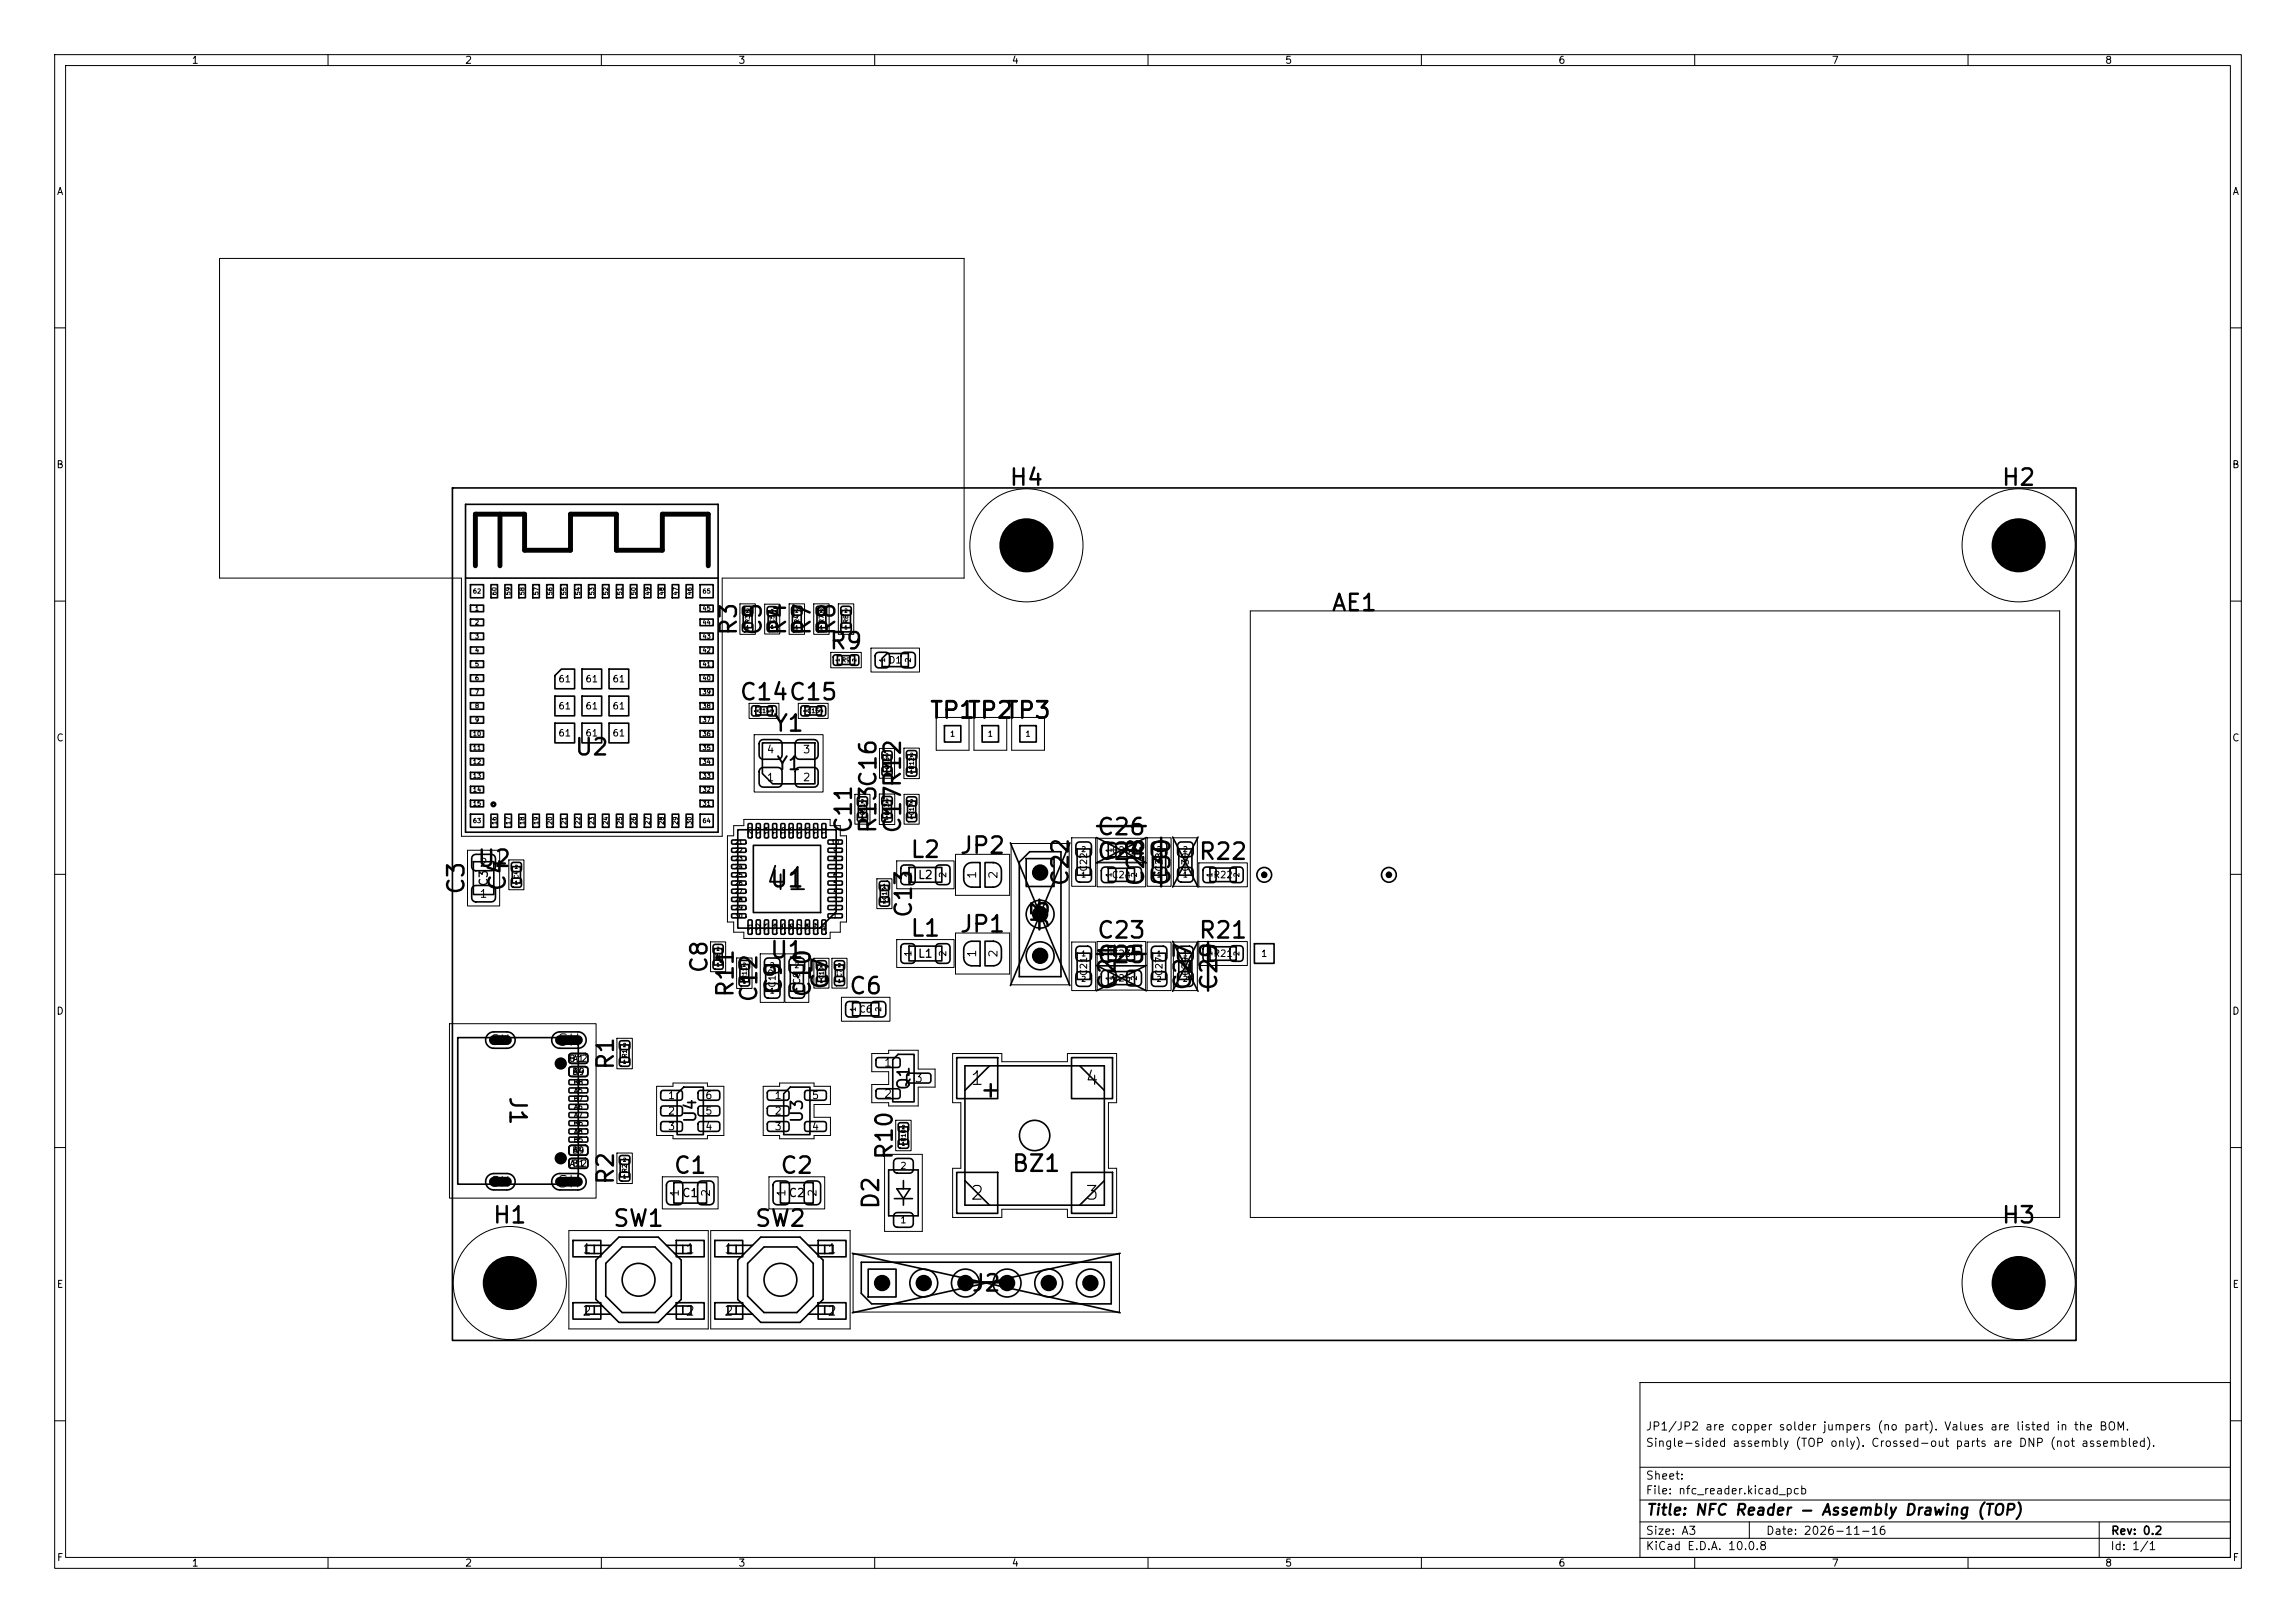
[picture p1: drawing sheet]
<svg xmlns="http://www.w3.org/2000/svg" width="420mm" height="297mm" viewBox="0 0 420 297" stroke-linecap="round" stroke-linejoin="round" font-family="sans-serif">
<defs><g id="words">
<text font-size="4.1" x="139.6" y="164">41</text>
<g font-size="3">
<text x="184.5" y="89.6">H4</text>
<text x="366" y="89.6">H2</text>
<text x="243.4" y="112.6">AE1</text>
<text x="135.5" y="116.5" transform="rotate(-90 135.5 116.5)">R3</text>
<text x="140" y="116.5" transform="rotate(-90 140 116.5)">C5</text>
<text x="144.5" y="116.5" transform="rotate(-90 144.5 116.5)">R4</text>
<text x="149" y="116.5" transform="rotate(-90 149 116.5)">R7</text>
<text x="151.5" y="119.6">R9</text>
<text x="153.5" y="116.5" transform="rotate(-90 153.5 116.5)">R8</text>
<text x="135.1" y="128.9">C14C15</text>
<text x="141.2" y="134.6">Y1</text>
<text x="169.9" y="132.2">TP1</text>
<text x="176.8" y="132.2">TP2</text>
<text x="183.7" y="132.2">TP3</text>
<text x="105" y="139">U2</text>
<text x="156.5" y="152.7" transform="rotate(-90 156.5 152.7)">C11</text>
<text x="161" y="152.7" transform="rotate(-90 161 152.7)">R13C16</text>
<text x="165.5" y="152.7" transform="rotate(-90 165.5 152.7)">C17R12</text>
<text x="200.5" y="153.6">C26</text>
<text x="87.1" y="159.4">U2</text>
<text x="166.3" y="157.7">L2</text>
<text x="175.4" y="157">JP2</text>
<text x="200.5" y="158.1">C24</text>
<text x="219.1" y="158.1">R22</text>
<text x="85.7" y="163.9" transform="rotate(-90 85.7 163.9)">C3</text>
<text x="93.2" y="163.3" transform="rotate(-90 93.2 163.3)">C4</text>
<text x="140.7" y="163.1">U1</text>
<text x="196.2" y="162.4" transform="rotate(-90 196.2 162.4)">C22</text>
<text x="210" y="162.4" transform="rotate(-90 210 162.4)">C28</text>
<text x="214.8" y="162.4" transform="rotate(-90 214.8 162.4)">C30</text>
<text x="166.3" y="172.1">L1</text>
<text x="167.5" y="168.2" transform="rotate(-90 167.5 168.2)">C13</text>
<text x="175.4" y="171.4">JP1</text>
<text x="192.5" y="170.2" transform="rotate(-90 192.5 170.2)">J3</text>
<text x="200.5" y="172.5">C23</text>
<text x="219.1" y="172.5">R21</text>
<text x="130.1" y="178.3" transform="rotate(-90 130.1 178.3)">C8</text>
<text x="140.7" y="176.1">U1</text>
<text x="200.5" y="177">C25</text>
<text x="134.9" y="182.7" transform="rotate(-90 134.9 182.7)">R11</text>
<text x="139.2" y="183.6" transform="rotate(-90 139.2 183.6)">C12</text>
<text x="143.7" y="182.2" transform="rotate(-90 143.7 182.2)">C9</text>
<text x="149" y="182.7" transform="rotate(-90 149 182.7)">C10</text>
<text x="152.3" y="181.3" transform="rotate(-90 152.3 181.3)">C7</text>
<text x="155.1" y="182.7">C6</text>
<text x="204.8" y="181.5" transform="rotate(-90 204.8 181.5)">C21</text>
<text x="218.6" y="181.5" transform="rotate(-90 218.6 181.5)">C27</text>
<text x="223.4" y="181.5" transform="rotate(-90 223.4 181.5)">C29</text>
<text x="113" y="196" transform="rotate(-90 113 196)">R1</text>
<text x="92.5" y="200.4" transform="rotate(90 92.5 200.4)">J1</text>
<text x="183.3" y="201.7" transform="rotate(-90 183.3 201.7)">+</text>
<text x="123" y="215.5">C1</text>
<text x="142.5" y="215.5">C2</text>
<text x="164" y="212.4" transform="rotate(-90 164 212.4)">R10</text>
<text x="184.9" y="215.2">BZ1</text>
<text x="113" y="217" transform="rotate(-90 113 217)">R2</text>
<text x="161.5" y="221.5" transform="rotate(-90 161.5 221.5)">D2</text>
<text x="90" y="224.6">H1</text>
<text x="111.9" y="225.2">SW1</text>
<text x="137.9" y="225.2">SW2</text>
<text x="366" y="224.6">H3</text>
<text x="177.5" y="237.1">J2</text>
</g>
<g font-size="2.5">
<text x="177.3" y="199.2">1</text>
<text x="198.3" y="199.2">4</text>
<text x="177.3" y="220.2">2</text>
<text x="198.3" y="220.2">3</text>
</g>
<text font-size="2.4" x="141.8" y="141.5">Y1</text>
<g font-size="2.2">
<text x="166.9" y="199.7" transform="rotate(-90 166.9 199.7)">Q1</text>
<text x="127.9" y="205.7" transform="rotate(-90 127.9 205.7)">U4</text>
<text x="147.4" y="205.7" transform="rotate(-90 147.4 205.7)">U3</text>
</g>
<g font-size="2.1">
<text x="101.8" y="191.9">SH</text>
<text x="101.8" y="217.8">SH</text>
</g>
<text font-size="2" x="301" y="277.8">Title: NFC Reader - Assembly Drawing (TOP)</text>
<g font-size="1.8">
<text x="89.6" y="191.7">SH</text>
<text x="89.6" y="217.6">SH</text>
</g>
<g font-size="1.7">
<text x="189.3" y="161">1</text>
<text x="189.3" y="168.6">2</text>
<text x="189.3" y="176.2">3</text>
<text x="106.4" y="229.8">1</text>
<text x="125.3" y="229.8">1</text>
<text x="132.3" y="229.8">1</text>
<text x="151.2" y="229.8">1</text>
<text x="160.4" y="236.1">1</text>
<text x="168" y="236.1">2</text>
<text x="175.6" y="236.1">3</text>
<text x="183.2" y="236.1">4</text>
<text x="190.9" y="236.1">5</text>
<text x="198.5" y="236.1">6</text>
<text x="106.4" y="241.2">2</text>
<text x="125.3" y="241.2">2</text>
<text x="132.3" y="241.2">2</text>
<text x="151.2" y="241.2">2</text>
</g>
<g font-size="1.5">
<text x="167.8" y="161.2">L2</text>
<text x="178.9" y="161" transform="rotate(-90 178.9 161)">1</text>
<text x="182.8" y="161" transform="rotate(-90 182.8 161)">2</text>
<text x="89.6" y="162.3" transform="rotate(-90 89.6 162.3)">C3</text>
<text x="167.8" y="175.6">L1</text>
<text x="178.9" y="175.4" transform="rotate(-90 178.9 175.4)">1</text>
<text x="182.8" y="175.4" transform="rotate(-90 182.8 175.4)">2</text>
<text x="161.6" y="195.6">1</text>
<text x="161.6" y="201.3">2</text>
<text x="167.2" y="198.4">3</text>
<text x="124.6" y="219.4">C1</text>
<text x="144.1" y="219.4">C2</text>
<text x="300.9" y="262.1">JP1/JP2 are copper solder jumpers (no part). Values are listed in the BOM.</text>
<text x="300.9" y="265.1">Single-sided assembly (TOP only). Crossed-out parts are DNP (not assembled).</text>
<text x="300.9" y="273.8">File: nfc_reader.kicad_pcb</text>
<text x="300.9" y="271.1">Sheet:</text>
<text x="300.9" y="281.2">Size: A3</text>
<text x="322.9" y="281.2">Date: 2026-11-16</text>
<text x="386" y="281.2">Rev: 0.2</text>
<text x="300.9" y="284">KiCad E.D.A. 10.0.8</text>
<text x="385.9" y="284">Id: 1/1</text>
</g>
<g font-size="1.4">
<text x="140.2" y="143.3">1</text>
<text x="140.2" y="138.2">4</text>
<text x="146.8" y="143.3">2</text>
<text x="146.8" y="138.2">3</text>
<text x="87.6" y="158.9">2</text>
<text x="87.6" y="164.6">1</text>
<text x="124.5" y="219.1" transform="rotate(-90 124.5 219.1)">1</text>
<text x="130.2" y="219.1" transform="rotate(-90 130.2 219.1)">2</text>
<text x="144" y="219.1" transform="rotate(-90 144 219.1)">1</text>
<text x="149.7" y="219.1" transform="rotate(-90 149.7 219.1)">2</text>
</g>
<g font-size="1.3">
<text x="35" y="12">1</text>
<text x="85" y="12">2</text>
<text x="135" y="12">3</text>
<text x="185" y="12">4</text>
<text x="235" y="12">5</text>
<text x="285" y="12">6</text>
<text x="335" y="12">7</text>
<text x="385" y="12">8</text>
<text x="10.3" y="36">A</text>
<text x="408.3" y="36">A</text>
<text x="10.2" y="86">B</text>
<text x="408.2" y="86">B</text>
<text x="10.2" y="136">C</text>
<text x="408.2" y="136">C</text>
<text x="10.2" y="186">D</text>
<text x="408.2" y="186">D</text>
<text x="122.1" y="201.4">1</text>
<text x="128.9" y="201.4">6</text>
<text x="141.6" y="201.4">1</text>
<text x="148.4" y="201.4">5</text>
<text x="122.1" y="204.3">2</text>
<text x="122.1" y="207.1">3</text>
<text x="128.9" y="207.1">4</text>
<text x="128.9" y="204.3">5</text>
<text x="141.6" y="204.3">2</text>
<text x="141.6" y="207.1">3</text>
<text x="148.4" y="207.1">4</text>
<text x="10.3" y="236">E</text>
<text x="408.3" y="236">E</text>
<text x="10.3" y="286">F</text>
<text x="35" y="287">1</text>
<text x="85" y="287">2</text>
<text x="135" y="287">3</text>
<text x="185" y="287">4</text>
<text x="235" y="287">5</text>
<text x="285" y="287">6</text>
<text x="335" y="287">7</text>
<text x="385" y="287">8</text>
<text x="408.3" y="286">F</text>
</g>
<g font-size="1.2">
<text x="102" y="125.2">61</text>
<text x="107" y="125.2">61</text>
<text x="111.9" y="125.2">61</text>
<text x="162.5" y="121.7">D1</text>
<text x="102" y="130.1">61</text>
<text x="107" y="130.1">61</text>
<text x="111.9" y="130.1">61</text>
<text x="102" y="135.1">61</text>
<text x="107" y="135.1">61</text>
<text x="111.9" y="135.1">61</text>
<text x="167" y="160.8" transform="rotate(-90 167 160.8)">1</text>
<text x="173.4" y="160.8" transform="rotate(-90 173.4 160.8)">2</text>
<text x="199.1" y="159.6" transform="rotate(-90 199.1 159.6)">C22</text>
<text x="203.3" y="156.5">C26</text>
<text x="203.3" y="161">C24</text>
<text x="212.9" y="159.6" transform="rotate(-90 212.9 159.6)">C28</text>
<text x="217.7" y="159.6" transform="rotate(-90 217.7 159.6)">C30</text>
<text x="221.9" y="161">R22</text>
<text x="167" y="175.2" transform="rotate(-90 167 175.2)">1</text>
<text x="173.4" y="175.2" transform="rotate(-90 173.4 175.2)">2</text>
<text x="199.1" y="178.7" transform="rotate(-90 199.1 178.7)">C21</text>
<text x="203.3" y="179.9">C25</text>
<text x="203.3" y="175.4">C23</text>
<text x="212.9" y="178.7" transform="rotate(-90 212.9 178.7)">C27</text>
<text x="217.7" y="178.7" transform="rotate(-90 217.7 178.7)">C29</text>
<text x="221.9" y="175.4">R21</text>
<text x="230.6" y="175.4">1</text>
<text x="142.2" y="180.9" transform="rotate(-90 142.2 180.9)">C12</text>
<text x="146.7" y="180.3" transform="rotate(-90 146.7 180.3)">C9</text>
<text x="157.1" y="185.6">C6</text>
<text x="104" y="194.6">B12</text>
<text x="104.6" y="197">B9</text>
<text x="104.6" y="194.6">A1</text>
<text x="104.6" y="197">A4</text>
<text x="104.1" y="213.8">A12</text>
<text x="104.6" y="213.8">B1</text>
<text x="104.6" y="211.4">B4</text>
<text x="104.6" y="211.4">A9</text>
<text x="164.6" y="214.3">2</text>
<text x="164.6" y="224.2">1</text>
</g>
<g font-size="1">
<text x="173.7" y="135.1">1</text>
<text x="180.6" y="135.1">1</text>
<text x="187.5" y="135.1">1</text>
</g>
<g font-size=".9">
<text x="162.1" y="121.3" transform="rotate(-90 162.1 121.3)">1</text>
<text x="166.8" y="121.3" transform="rotate(-90 166.8 121.3)">2</text>
<text x="197.7" y="160.8">1</text>
<text x="197.7" y="156.1">2</text>
<text x="203.5" y="160.6" transform="rotate(-90 203.5 160.6)">1</text>
<text x="203.5" y="156.1" transform="rotate(-90 203.5 156.1)">1</text>
<text x="208.2" y="160.6" transform="rotate(-90 208.2 160.6)">2</text>
<text x="208.2" y="156.1" transform="rotate(-90 208.2 156.1)">2</text>
<text x="211.5" y="160.8">1</text>
<text x="211.5" y="156.1">2</text>
<text x="216.3" y="160.8">1</text>
<text x="216.3" y="156.1">2</text>
<text x="222" y="160.6" transform="rotate(-90 222 160.6)">1</text>
<text x="226.9" y="160.6" transform="rotate(-90 226.9 160.6)">2</text>
<text x="230.7" y="160.8">2</text>
<text x="253.5" y="160.8">2</text>
<text x="140.7" y="177.4">2</text>
<text x="145.2" y="177.4">2</text>
<text x="197.7" y="175.2">1</text>
<text x="197.7" y="179.9">2</text>
<text x="203.5" y="179.5" transform="rotate(-90 203.5 179.5)">1</text>
<text x="203.5" y="175" transform="rotate(-90 203.5 175)">1</text>
<text x="208.2" y="179.5" transform="rotate(-90 208.2 179.5)">2</text>
<text x="208.2" y="175" transform="rotate(-90 208.2 175)">2</text>
<text x="211.5" y="175.2">1</text>
<text x="211.5" y="179.9">2</text>
<text x="216.3" y="175.2">1</text>
<text x="216.3" y="179.9">2</text>
<text x="222" y="175" transform="rotate(-90 222 175)">1</text>
<text x="226.9" y="175" transform="rotate(-90 226.9 175)">2</text>
<text x="140.7" y="182">1</text>
<text x="145.2" y="182">1</text>
<text x="156.8" y="185.2" transform="rotate(-90 156.8 185.2)">1</text>
<text x="161.4" y="185.2" transform="rotate(-90 161.4 185.2)">2</text>
<text x="104.8" y="201.7">B7</text>
<text x="104.8" y="198.7">B8</text>
<text x="104.9" y="200.2">A5</text>
<text x="104.9" y="203.2">A6</text>
<text x="104.8" y="209.2">B5</text>
<text x="104.8" y="206.2">B6</text>
<text x="104.9" y="204.7">A7</text>
<text x="104.9" y="207.7">A8</text>
</g>
<g font-size=".8">
<text x="86.4" y="108.8">62</text>
<text x="86.8" y="111.9">1</text>
<text x="91" y="109" transform="rotate(-90 91 109)">60</text>
<text x="93.6" y="109" transform="rotate(-90 93.6 109)">59</text>
<text x="96.1" y="109" transform="rotate(-90 96.1 109)">58</text>
<text x="98.7" y="109" transform="rotate(-90 98.7 109)">57</text>
<text x="101.2" y="109" transform="rotate(-90 101.2 109)">56</text>
<text x="103.8" y="109" transform="rotate(-90 103.8 109)">55</text>
<text x="106.3" y="109" transform="rotate(-90 106.3 109)">54</text>
<text x="108.9" y="109" transform="rotate(-90 108.9 109)">53</text>
<text x="111.4" y="109" transform="rotate(-90 111.4 109)">52</text>
<text x="114" y="109" transform="rotate(-90 114 109)">51</text>
<text x="116.5" y="109" transform="rotate(-90 116.5 109)">50</text>
<text x="119.1" y="109" transform="rotate(-90 119.1 109)">49</text>
<text x="121.6" y="109" transform="rotate(-90 121.6 109)">48</text>
<text x="124.2" y="109" transform="rotate(-90 124.2 109)">47</text>
<text x="126.7" y="109" transform="rotate(-90 126.7 109)">46</text>
<text x="128.4" y="111.9">45</text>
<text x="128.4" y="108.8">65</text>
<text x="86.8" y="114.5">2</text>
<text x="86.8" y="117">3</text>
<text x="86.8" y="119.6">4</text>
<text x="128.4" y="119.6">42</text>
<text x="128.4" y="117">43</text>
<text x="128.4" y="114.5">44</text>
<text x="137.3" y="114.1" transform="rotate(-90 137.3 114.1)">R3</text>
<text x="141.8" y="114.1" transform="rotate(-90 141.8 114.1)">C5</text>
<text x="146.3" y="114.1" transform="rotate(-90 146.3 114.1)">R4</text>
<text x="150.8" y="114.1" transform="rotate(-90 150.8 114.1)">R7</text>
<text x="155.3" y="114.1" transform="rotate(-90 155.3 114.1)">R8</text>
<text x="86.8" y="122.1">5</text>
<text x="86.8" y="124.7">6</text>
<text x="128.4" y="124.7">40</text>
<text x="128.4" y="122.1">41</text>
<text x="153.9" y="121.4">R9</text>
<text x="86.8" y="127.2">7</text>
<text x="86.8" y="129.8">8</text>
<text x="128.4" y="129.8">38</text>
<text x="128.4" y="127.2">39</text>
<text x="138.6" y="130.7">C14</text>
<text x="147.6" y="130.7">C15</text>
<text x="86.4" y="134.9">10</text>
<text x="86.4" y="137.4">11</text>
<text x="86.8" y="132.3">9</text>
<text x="128.4" y="137.4">35</text>
<text x="128.4" y="134.9">36</text>
<text x="128.4" y="132.3">37</text>
<text x="86.4" y="140">12</text>
<text x="86.4" y="142.5">13</text>
<text x="128.4" y="142.5">33</text>
<text x="128.4" y="140">34</text>
<text x="162.8" y="140.9" transform="rotate(-90 162.8 140.9)">C16</text>
<text x="167.3" y="140.9" transform="rotate(-90 167.3 140.9)">R12</text>
<text x="86.4" y="145.1">14</text>
<text x="86.4" y="147.6">15</text>
<text x="128.4" y="147.6">31</text>
<text x="128.4" y="145.1">32</text>
<text x="158.3" y="149.3" transform="rotate(-90 158.3 149.3)">C11</text>
<text x="162.8" y="149.3" transform="rotate(-90 162.8 149.3)">R13</text>
<text x="167.3" y="149.3" transform="rotate(-90 167.3 149.3)">C17</text>
<text x="86.4" y="150.8">63</text>
<text x="91" y="151" transform="rotate(-90 91 151)">16</text>
<text x="93.6" y="151" transform="rotate(-90 93.6 151)">17</text>
<text x="96.1" y="151" transform="rotate(-90 96.1 151)">18</text>
<text x="98.7" y="151" transform="rotate(-90 98.7 151)">19</text>
<text x="101.2" y="151" transform="rotate(-90 101.2 151)">20</text>
<text x="103.8" y="151" transform="rotate(-90 103.8 151)">21</text>
<text x="106.3" y="151" transform="rotate(-90 106.3 151)">22</text>
<text x="108.9" y="151" transform="rotate(-90 108.9 151)">23</text>
<text x="111.4" y="151" transform="rotate(-90 111.4 151)">24</text>
<text x="114" y="151" transform="rotate(-90 114 151)">25</text>
<text x="116.5" y="151" transform="rotate(-90 116.5 151)">26</text>
<text x="119.1" y="151" transform="rotate(-90 119.1 151)">27</text>
<text x="121.6" y="151" transform="rotate(-90 121.6 151)">28</text>
<text x="124.2" y="151" transform="rotate(-90 124.2 151)">29</text>
<text x="126.7" y="151" transform="rotate(-90 126.7 151)">30</text>
<text x="128.4" y="150.8">64</text>
<text x="134.4" y="154.7">21</text>
<text x="137.8" y="152.8" transform="rotate(-90 137.8 152.8)">20</text>
<text x="139.3" y="152.8" transform="rotate(-90 139.3 152.8)">19</text>
<text x="140.8" y="152.8" transform="rotate(-90 140.8 152.8)">18</text>
<text x="142.3" y="152.8" transform="rotate(-90 142.3 152.8)">17</text>
<text x="143.8" y="152.8" transform="rotate(-90 143.8 152.8)">16</text>
<text x="145.3" y="152.8" transform="rotate(-90 145.3 152.8)">15</text>
<text x="146.8" y="152.8" transform="rotate(-90 146.8 152.8)">14</text>
<text x="148.3" y="152.8" transform="rotate(-90 148.3 152.8)">13</text>
<text x="149.8" y="152.8" transform="rotate(-90 149.8 152.8)">12</text>
<text x="151.3" y="152.8" transform="rotate(-90 151.3 152.8)">11</text>
<text x="152" y="154.7">10</text>
<text x="95" y="160.9" transform="rotate(-90 95 160.9)">C4</text>
<text x="134.4" y="156.2">22</text>
<text x="134.4" y="157.7">23</text>
<text x="134.4" y="159.2">24</text>
<text x="134.4" y="160.7">25</text>
<text x="152.3" y="160.7">6</text>
<text x="152.3" y="159.2">7</text>
<text x="152.3" y="157.7">8</text>
<text x="152.3" y="156.2">9</text>
<text x="134.4" y="162.2">26</text>
<text x="134.4" y="163.7">27</text>
<text x="134.4" y="165.2">28</text>
<text x="134.4" y="166.7">29</text>
<text x="152.3" y="166.7">2</text>
<text x="152.3" y="165.2">3</text>
<text x="152.3" y="163.7">4</text>
<text x="152.3" y="162.2">5</text>
<text x="162.3" y="164.7" transform="rotate(-90 162.3 164.7)">C13</text>
<text x="134.4" y="168.2">30</text>
<text x="137.8" y="170.4" transform="rotate(-90 137.8 170.4)">31</text>
<text x="139.3" y="170.4" transform="rotate(-90 139.3 170.4)">32</text>
<text x="140.8" y="170.4" transform="rotate(-90 140.8 170.4)">33</text>
<text x="142.3" y="170.4" transform="rotate(-90 142.3 170.4)">34</text>
<text x="143.8" y="170.4" transform="rotate(-90 143.8 170.4)">35</text>
<text x="145.3" y="170.4" transform="rotate(-90 145.3 170.4)">36</text>
<text x="146.8" y="170.4" transform="rotate(-90 146.8 170.4)">37</text>
<text x="148.3" y="170.4" transform="rotate(-90 148.3 170.4)">38</text>
<text x="149.8" y="170.4" transform="rotate(-90 149.8 170.4)">39</text>
<text x="151.3" y="170.4" transform="rotate(-90 151.3 170.4)">40</text>
<text x="152.3" y="168.2">1</text>
<text x="131.9" y="175.9" transform="rotate(-90 131.9 175.9)">C8</text>
<text x="136.7" y="179.3" transform="rotate(-90 136.7 179.3)">R11</text>
<text x="150.8" y="179.3" transform="rotate(-90 150.8 179.3)">C10</text>
<text x="154.1" y="178.9" transform="rotate(-90 154.1 178.9)">C7</text>
<text x="114.8" y="193.6" transform="rotate(-90 114.8 193.6)">R1</text>
<text x="165.8" y="209" transform="rotate(-90 165.8 209)">R10</text>
<text x="114.8" y="214.6" transform="rotate(-90 114.8 214.6)">R2</text>
</g>
<g font-size=".6">
<text x="136.4" y="112.2">2</text>
<text x="140.9" y="112.3">2</text>
<text x="145.4" y="112.2">2</text>
<text x="149.9" y="112.2">2</text>
<text x="154.4" y="112.2">2</text>
<text x="136.4" y="115.3">1</text>
<text x="140.9" y="115.2">1</text>
<text x="145.4" y="115.3">1</text>
<text x="149.9" y="115.3">1</text>
<text x="154.4" y="115.3">1</text>
<text x="153.7" y="121.2" transform="rotate(-90 153.7 121.2)">1</text>
<text x="156.8" y="121.2" transform="rotate(-90 156.8 121.2)">2</text>
<text x="138.8" y="130.4" transform="rotate(-90 138.8 130.4)">1</text>
<text x="141.7" y="130.4" transform="rotate(-90 141.7 130.4)">2</text>
<text x="147.8" y="130.4" transform="rotate(-90 147.8 130.4)">1</text>
<text x="150.7" y="130.4" transform="rotate(-90 150.7 130.4)">2</text>
<text x="161.9" y="141.6">1</text>
<text x="161.9" y="138.7">2</text>
<text x="166.4" y="141.7">1</text>
<text x="166.4" y="138.6">2</text>
<text x="157.4" y="147.1">2</text>
<text x="161.9" y="147">2</text>
<text x="166.4" y="147.1">2</text>
<text x="157.4" y="150">1</text>
<text x="161.9" y="150.1">1</text>
<text x="166.4" y="150">1</text>
<text x="94.1" y="159.1">2</text>
<text x="94.1" y="162">1</text>
<text x="161.4" y="162.6">1</text>
<text x="161.4" y="165.5">2</text>
<text x="131" y="177">1</text>
<text x="131" y="174.1">2</text>
<text x="135.8" y="177">2</text>
<text x="149.9" y="177.1">2</text>
<text x="153.2" y="177.1">2</text>
<text x="135.8" y="180.1">1</text>
<text x="149.9" y="180">1</text>
<text x="153.2" y="180">1</text>
<text x="113.9" y="191.7">2</text>
<text x="113.9" y="194.8">1</text>
<text x="164.9" y="209.8">1</text>
<text x="164.9" y="206.7">2</text>
<text x="113.9" y="215.8">1</text>
<text x="113.9" y="212.7">2</text>
</g>
</g></defs>
<g fill="none" stroke="#000" stroke-width=".18">
<path d="M10 10h400v277h-400zM12 12h396v273h-396zM60 10v2M110 10v2M160 10v2M210 10v2M260 10v2M310 10v2M360 10v2M40.2 47.3h136.2v58.5h-44.3v47.2h-47.7v-47.2h-44.2zM10 60h2M408 60h2"/>
<path d="M10 110h2M135.3 110.5h2.9v5.6h-2.9zM139.9 110.6h2.7v5.4h-2.7zM144.3 110.5h2.9v5.6h-2.9zM148.8 110.5h2.9v5.6h-2.9zM152 119.4h5.5v2.8h-5.5zM153.3 110.5h2.9v5.6h-2.9zM159.3 118.6h8.9v4.4h-8.9zM228.7 111.8h148.1v111h-148.1zM408 110h2M137 128.7h5.5v2.8h-5.5zM138 134.4h12.6v10.5h-12.6z"/>
<path d="M146 128.7h5.5v2.8h-5.5zM160.9 137h2.7v5.4h-2.7zM165.3 136.9h2.9v5.6h-2.9zM171.3 131.3h6v6h-6zM178.2 131.3h6v6h-6zM185.1 131.3h6v6h-6zM10 160h2M85.5 155.6h5.9v10.2h-5.9zM93.1 157.4h2.7v5.4h-2.7zM134.2 151.1h1.9v-1.1h15.7v1.1h1.9v1.9h1.1v15.7h-1.1v1.9h-1.9v1.1h-15.7v-1.1h-1.9v-1.9h-1.1v-15.7h1.1zM156.4 145.4h2.7v5.4h-2.7zM160.8 145.3h2.9v5.6h-2.9z"/>
<path d="M164 157.5h10.5v5.1h-10.5zM165.4 145.4h2.7v5.4h-2.7zM174.8 156.3h9.9v7.5h-9.9zM185 154.4h10.6v25.8h-10.6zM196 153.3h4.4v8.9h-4.4zM200.7 153.4h8.9v4.4h-8.9zM200.7 157.9h8.9v4.4h-8.9zM203.3 155.5h3.6M209.8 153.3h4.4v8.9h-4.4zM214.6 153.3h4.4v8.9h-4.4zM216.8 156v3.5M219.3 157.9h8.9v4.4h-8.9z"/>
<path d="M408 160h2M130 172.4h2.7v5.4h-2.7zM134.7 175.3h2.9v5.6h-2.9zM139.1 174.6h4.3v8.8h-4.3zM143.6 174.6h4.3v8.8h-4.3zM148.9 175.4h2.7v5.4h-2.7zM152.2 175.4h2.7v5.4h-2.7zM160.4 160.8h2.8v5.5h-2.8zM164 171.9h10.5v5.1h-10.5zM174.8 170.7h9.9v7.5h-9.9zM196 172.4h4.4v8.9h-4.4zM200.7 176.8h8.9v4.4h-8.9z"/>
<path d="M200.7 172.3h8.9v4.4h-8.9zM203.3 178.9h3.6M209.8 172.4h4.4v8.9h-4.4zM214.6 172.4h4.4v8.9h-4.4zM216.8 175v3.6M219.3 172.3h8.9v4.4h-8.9zM82.2 187.3h26.8v32h-26.8zM112.8 190h2.9v5.6h-2.9zM120.1 198.8h3v-.6h6.3v.6h3v9h-3v.6h-6.3v-.6h-3zM139.6 198.8h3v-.6h6.3v.6h3v3.3h-3v2.4h3v3.3h-3v.6h-6.3v-.6h-3zM153.9 182.5h8.9v4.4h-8.9zM159.5 192.8h3.1v-.6h5.4v3.4h3v3.3h-3v3.5h-5.4v-.6h-3.1v-3.3h3.1v-2.4h-3.1z"/>
<path d="M174.3 192.8h9v1.5h12v-1.5h9v9h-1.5v12h1.5v9h-9v-1.5h-12v1.5h-9v-9h1.5v-12h-1.5zM10 210h2M112.8 211h2.9v5.6h-2.9zM121.2 215.4h10.2v5.8h-10.2zM140.7 215.4h10.2v5.8h-10.2zM161.8 211.2h6.9v14.1h-6.9zM163.8 205h2.9v5.6h-2.9zM408 210h2M104.1 225.2h25.5v18h-25.5zM130 225.2h25.5v18h-25.5zM156 229.5h48.8v10.6h-48.8zM300 253h108v32h-108z"/>
<path d="M10 260h2M300 278.5h108M300 274.5h108M300 268.5h108M320 278.5v3M384 278.5v6.5M408 260h2M60 285v2M110 285v2M160 285v2M210 285v2M260 285v2"/>
<path d="M300 281.5h108M310 285v2M360 285v2"/>
<circle cx="187.8" cy="99.8" r="10.3"/>
<circle cx="369.3" cy="99.8" r="10.3"/>
<circle cx="93.3" cy="234.8" r="10.3"/>
<circle cx="369.3" cy="234.8" r="10.3"/>
</g>
<g fill="none" stroke="#000" stroke-width=".45">
<path d="M200.7 151.2h8.9M212.4 153.3v8.9M190.1 164.6v5.5M200.7 174.6h8.9M221 172.4v8.9M177.6 234.7h5.5"/>
<circle cx="90.3" cy="147.2" r=".34"/>
</g>
<g fill="none" stroke="#000" stroke-width=".3">
<path d="M82.8 89.3h297v156h-297zM85.2 92.3h46.2v60h-46.2zM85.2 105.8h46.2M86.1 110.7h2.4v1.2h-2.4zM86.1 113.3h2.4v1.2h-2.4zM86.1 115.8h2.4v1.2h-2.4zM86.1 118.4h2.4v1.2h-2.4zM86.1 107h2.4v2.4h-2.4zM89.8 107h1.2v2.4h-1.2zM92.4 107h1.2v2.4h-1.2zM94.9 107h1.2v2.4h-1.2zM97.5 107h1.2v2.4h-1.2z"/>
<path d="M100 107h1.2v2.4h-1.2zM102.6 107h1.2v2.4h-1.2zM105.1 107h1.2v2.4h-1.2zM107.7 107h1.2v2.4h-1.2zM110.2 107h1.2v2.4h-1.2zM112.8 107h1.2v2.4h-1.2zM115.3 107h1.2v2.4h-1.2zM117.9 107h1.2v2.4h-1.2zM120.4 107h1.2v2.4h-1.2zM123 107h1.2v2.4h-1.2zM125.5 107h1.2v2.4h-1.2zM128.1 118.4h2.4v1.2h-2.4z"/>
<path d="M128.1 115.8h2.4v1.2h-2.4zM128.1 113.3h2.4v1.2h-2.4zM128.1 110.7h2.4v1.2h-2.4zM128.1 107h2.4v2.4h-2.4zM135.9 114.1l.3-.1h1.1l.3 .1 .1 .3-.1 1.1-.3 .1h-1.1l-.3-.1-.1-.3zM135.9 111.1l.3-.1h1.1l.3 .1 .1 .3-.1 1.1-.3 .1h-1.1l-.3-.1-.1-.3zM135.9 111.7h1.7v3.2h-1.7zM140.5 114l.2-.1h1.1l.3 .1 .1 .3-.1 1.1-.3 .2h-1.1l-.2-.2-.2-.2zM140.5 111.1l.2-.1h1.1l.3 .1 .1 .3-.1 1.2-.3 .1h-1.1l-.2-.1-.2-.3zM140.5 111.8h1.5v3h-1.5zM144.9 114.1l.3-.1h1.1l.3 .1 .1 .3-.1 1.1-.3 .1h-1.1l-.3-.1-.1-.3zM144.9 111.1l.3-.1h1.1l.3 .1 .1 .3-.1 1.1-.3 .1h-1.1l-.3-.1-.1-.3z"/>
<path d="M144.9 111.7h1.7v3.2h-1.7zM149.4 114.1l.3-.1h1.1l.3 .1 .1 .3-.1 1.1-.3 .1h-1.1l-.3-.1-.1-.3zM149.4 111.1l.3-.1h1.1l.3 .1 .1 .3-.1 1.1-.3 .1h-1.1l-.3-.1-.1-.3zM149.4 111.7h1.7v3.2h-1.7zM152.5 119.9l.3-.1 1.1 .1 .1 .3v1.1l-.1 .3-.3 .2-1.1-.2-.1-.3v-1.1zM153.2 120h3.1v1.6h-3.1zM153.9 114.1l.3-.1h1.1l.3 .1 .1 .3-.1 1.1-.3 .1h-1.1l-.3-.1-.1-.3zM153.9 111.1l.3-.1h1.1l.3 .1 .1 .3-.1 1.1-.3 .1h-1.1l-.3-.1-.1-.3zM153.9 111.7h1.7v3.2h-1.7zM155.6 119.9l.3-.1 1.1 .1 .1 .3v1.1l-.1 .3-.3 .2-1.1-.2-.1-.3v-1.1zM160.3 119.6l.4-.2h1.4a.66 .66 0 0 1 .6 .6v1.6a.66 .66 0 0 1-.6 .6h-1.4a.66 .66 0 0 1-.6-.6v-1.6zM162.3 119.6h3.9v2.4h-4.8v-1.5z"/>
<path d="M165 119.6l.5-.2h1.3a.66 .66 0 0 1 .6 .6v1.6a.66 .66 0 0 1-.6 .6h-1.3a.66 .66 0 0 1-.7-.6v-1.6zM86.1 120.9h2.4v1.2h-2.4zM86.1 123.5h2.4v1.2h-2.4zM86.1 126h2.4v1.2h-2.4zM86.1 128.6h2.4v1.2h-2.4zM86.1 131.1h2.4v1.2h-2.4zM86.1 133.7h2.4v1.2h-2.4zM86.1 136.2h2.4v1.2h-2.4zM86.1 138.8h2.4v1.2h-2.4zM101.5 123.6l1.2-1.2h2.4v3.6h-3.6zM101.5 127.4h3.6v3.6h-3.6zM101.5 132.3h3.6v3.6h-3.6z"/>
<path d="M106.5 122.4h3.6v3.6h-3.6zM106.5 127.4h3.6v3.6h-3.6zM106.5 132.3h3.6v3.6h-3.6zM111.4 122.4h3.6v3.6h-3.6zM111.4 127.4h3.6v3.6h-3.6zM111.4 132.3h3.6v3.6h-3.6zM128.1 138.8h2.4v1.2h-2.4zM128.1 136.2h2.4v1.2h-2.4zM128.1 133.7h2.4v1.2h-2.4zM128.1 131.1h2.4v1.2h-2.4zM128.1 128.6h2.4v1.2h-2.4zM128.1 126h2.4v1.2h-2.4z"/>
<path d="M128.1 123.5h2.4v1.2h-2.4zM128.1 120.9h2.4v1.2h-2.4zM137.6 129.3l.3-.1 1.1 .1 .2 .3v1l-.2 .3-.3 .1-1.1-.1-.1-.3v-1zM138.3 129.3h3v1.5h-3zM139.1 135.6l.5-.3h2.7a.75 .75 0 0 1 .8 .8v2.1a.75 .75 0 0 1-.8 .7h-2.7a.75 .75 0 0 1-.7-.7v-2.1zM139.5 135.9h9.6v7.5h-7.8l-1.8-1.8zM140.5 129.3l.3-.1 1.1 .1 .1 .3v1l-.1 .3-.3 .1-1.1-.1-.1-.3v-1zM145.7 135.6l.5-.3h2.7a.75 .75 0 0 1 .8 .8v2.1a.75 .75 0 0 1-.8 .7h-2.7a.75 .75 0 0 1-.7-.7v-2.1zM146.6 129.3l.3-.1 1.1 .1 .2 .3v1l-.2 .3-.3 .1-1.1-.1-.1-.3v-1zM147.3 129.3h3v1.5h-3zM149.5 129.3l.3-.1 1.1 .1 .1 .3v1l-.1 .3-.3 .1-1.1-.1-.1-.3v-1zM161.5 137.5l.2-.1h1.1l.3 .1 .1 .3-.1 1.2-.3 .1h-1.1l-.2-.1-.2-.3z"/>
<path d="M161.5 138.2h1.5v3h-1.5zM165.9 137.5l.3-.1h1.1l.3 .1 .1 .3-.1 1.1-.3 .1h-1.1l-.3-.1-.1-.3zM165.9 138.1h1.7v3.2h-1.7zM172.8 132.8h3v3h-3zM179.7 132.8h3v3h-3zM186.6 132.8h3v3h-3zM86.1 141.3h2.4v1.2h-2.4zM86.1 143.9h2.4v1.2h-2.4zM86.1 146.4h2.4v1.2h-2.4zM86.1 149h2.4v2.4h-2.4zM86.5 156.6l.5-.3h2.9a.75 .75 0 0 1 .7 .8v1.5a.75 .75 0 0 1-.7 .7h-2.9a.75 .75 0 0 1-.7-.7v-1.5zM86.6 157.7h3.7v6h-3.7z"/>
<path d="M89.8 149h1.2v2.4h-1.2zM92.4 149h1.2v2.4h-1.2zM93.7 157.9l.2-.1h1.1l.3 .1 .1 .3-.1 1.2-.3 .1h-1.1l-.2-.1-.2-.3zM93.7 158.6h1.5v3h-1.5zM94.9 149h1.2v2.4h-1.2zM97.5 149h1.2v2.4h-1.2zM100 149h1.2v2.4h-1.2zM102.6 149h1.2v2.4h-1.2zM105.1 149h1.2v2.4h-1.2zM107.7 149h1.2v2.4h-1.2zM110.2 149h1.2v2.4h-1.2zM112.8 149h1.2v2.4h-1.2z"/>
<path d="M115.3 149h1.2v2.4h-1.2zM117.9 149h1.2v2.4h-1.2zM120.4 149h1.2v2.4h-1.2zM123 149h1.2v2.4h-1.2zM125.5 149h1.2v2.4h-1.2zM128.1 146.4h2.4v1.2h-2.4zM128.1 143.9h2.4v1.2h-2.4zM128.1 141.3h2.4v1.2h-2.4zM128.1 149h2.4v2.4h-2.4zM133.9 153.8l2.4-.1 .1 .7-.1 .1h-2.4l-.1-.2zM133.9 155.3l2.4-.1 .1 .7-.1 .1h-2.4l-.1-.2zM133.9 156.8l2.4-.1 .1 .7-.1 .1h-2.4l-.1-.2z"/>
<path d="M133.9 158.3l2.4-.1 .1 .7-.1 .1h-2.4l-.1-.2zM133.9 159.8l2.4-.1 .1 .7-.1 .1h-2.4l-.1-.2zM135 151.8h18v15l-3 3h-15zM136.9 150.8l.5-.1 .2 .1v2.4l-.1 .1-.7-.1zM137.8 154.7h12.3v12.3h-12.3zM138.4 150.8l.5-.1 .2 .1v2.4l-.1 .1-.7-.1zM139.1 140.7l.5-.3h2.7a.75 .75 0 0 1 .8 .8v2.1a.75 .75 0 0 1-.8 .7h-2.7a.75 .75 0 0 1-.7-.7v-2.1zM139.9 150.8l.5-.1 .2 .1v2.4l-.1 .1-.7-.1zM141.4 150.8l.5-.1 .2 .1v2.4l-.1 .1-.7-.1zM142.9 150.8l.5-.1 .2 .1v2.4l-.1 .1-.7-.1zM144.4 150.8l.5-.1 .2 .1v2.4l-.1 .1-.7-.1zM145.7 140.7l.5-.3h2.7a.75 .75 0 0 1 .8 .8v2.1a.75 .75 0 0 1-.8 .7h-2.7a.75 .75 0 0 1-.7-.7v-2.1z"/>
<path d="M145.9 150.8l.5-.1 .2 .1v2.4l-.1 .1-.7-.1zM147.4 150.8l.5-.1 .2 .1v2.4l-.1 .1-.7-.1zM148.9 150.8l.5-.1 .2 .1v2.4l-.1 .1-.7-.1zM150.4 150.8l.5-.1 .2 .1v2.4l-.1 .1-.7-.1zM151.5 159.8l2.5-.1 .1 .7-.2 .1h-2.3l-.1-.2zM151.5 158.3l2.5-.1 .1 .7-.2 .1h-2.3l-.1-.2zM151.5 156.8l2.5-.1 .1 .7-.2 .1h-2.3l-.1-.2zM151.5 155.3l2.5-.1 .1 .7-.2 .1h-2.3l-.1-.2zM151.5 153.8l2.5-.1 .1 .7-.2 .1h-2.3l-.1-.2zM156.9 148.8l.3-.1h1.1l.3 .1 .1 .3-.1 1.1-.3 .2h-1.1l-.3-.2-.1-.2zM156.9 145.9l.3-.1h1.1l.3 .1 .1 .3-.1 1.2-.3 .1h-1.1l-.3-.1-.1-.3zM157 146.6h1.5v3h-1.5z"/>
<path d="M161.4 148.9l.3-.1h1.1l.3 .1 .1 .3-.1 1.1-.3 .1h-1.1l-.3-.1-.1-.3zM161.4 145.9l.3-.1h1.1l.3 .1 .1 .3-.1 1.1-.3 .1h-1.1l-.3-.1-.1-.3zM161.4 146.5h1.7v3.2h-1.7zM161.5 140.4l.2-.1h1.1l.3 .1 .1 .3-.1 1.1-.3 .2h-1.1l-.2-.2-.2-.2zM165 158.5l.4-.2h1.3a.66 .66 0 0 1 .7 .6v2.3a.66 .66 0 0 1-.7 .7h-1.3a.66 .66 0 0 1-.6-.7v-2.3zM165.9 140.5l.3-.1h1.1l.3 .1 .1 .3-.1 1.1-.3 .1h-1.1l-.3-.1-.1-.3zM166 148.8l.2-.1h1.1l.3 .1 .1 .3-.1 1.1-.3 .2h-1.1l-.2-.2-.2-.2zM166 145.9l.2-.1h1.1l.3 .1 .1 .3-.1 1.2-.3 .1h-1.1l-.2-.1-.2-.3zM166 146.6h1.5v3h-1.5zM166.3 158.7h6v2.7h-6zM171.3 158.5l.5-.2h1.3a.66 .66 0 0 1 .7 .6v2.3a.66 .66 0 0 1-.7 .7h-1.3a.66 .66 0 0 1-.6-.7v-2.3zM176.9 158.2l.7-.3 1.7-.1v4.5h-1.5a1.46 1.46 0 0 1-1.5-1.5v-1.5a1.43 1.43 0 0 1 .6-1.1z"/>
<path d="M180.2 157.8l1.5 .1a1.46 1.46 0 0 1 1.5 1.4v1.5a1.46 1.46 0 0 1-1.5 1.5h-1.5zM184.8 154.2l10.9 26.2M186.5 157.8l1.9-1.9h5.7v22.8h-7.6zM187.7 157.1h5.1v5.1h-5.1zM195.7 154.2l-10.9 26.2M197 158.9l.5-.2h1.5a.68 .68 0 0 1 .7 .7v1.4a.67 .67 0 0 1-.7 .6h-1.5a.67 .67 0 0 1-.7-.6v-1.4zM197 154.3l.5-.2h1.5a.68 .68 0 0 1 .7 .7v1.3a.67 .67 0 0 1-.7 .7h-1.5a.67 .67 0 0 1-.7-.7v-1.3zM197 155.4h2.4v4.8h-2.4zM200.6 153.3l9.1 4.6M201.6 154.4l.5-.2h1.4a.67 .67 0 0 1 .7 .6v1.5a.67 .67 0 0 1-.7 .7h-1.4a.67 .67 0 0 1-.6-.7v-1.5zM201.6 158.9l.5-.2h1.4a.68 .68 0 0 1 .7 .6v1.5a.68 .68 0 0 1-.7 .7h-1.4a.68 .68 0 0 1-.6-.7v-1.5zM202.7 154.4h4.8v2.4h-4.8z"/>
<path d="M202.7 158.9h4.8v2.4h-4.8zM206.3 154.4l.5-.2h1.3a.67 .67 0 0 1 .7 .6v1.5a.67 .67 0 0 1-.7 .7h-1.3a.68 .68 0 0 1-.7-.7v-1.5zM206.3 158.9l.5-.2h1.3a.68 .68 0 0 1 .7 .6v1.5a.68 .68 0 0 1-.7 .7h-1.3a.68 .68 0 0 1-.7-.7v-1.5zM209.7 153.3l-9.1 4.6M210.8 158.9l.5-.2h1.5a.68 .68 0 0 1 .7 .7v1.4a.67 .67 0 0 1-.7 .6h-1.5a.67 .67 0 0 1-.7-.6v-1.4zM210.8 154.3l.5-.2h1.5a.68 .68 0 0 1 .7 .7v1.3a.67 .67 0 0 1-.7 .7h-1.5a.67 .67 0 0 1-.7-.7v-1.3zM210.8 155.4h2.4v4.8h-2.4zM214.5 153.2l4.7 9.1M215.6 158.9l.5-.2h1.5a.68 .68 0 0 1 .7 .7v1.4a.68 .68 0 0 1-.7 .6h-1.5a.68 .68 0 0 1-.7-.6v-1.4zM215.6 154.3l.5-.2h1.5a.68 .68 0 0 1 .7 .7v1.3a.68 .68 0 0 1-.7 .7h-1.5a.68 .68 0 0 1-.7-.7v-1.3zM215.6 155.4h2.4v4.8h-2.4zM219.2 153.2l-4.7 9.1"/>
<path d="M220.2 158.8l.5-.1h1.2a.6 .6 0 0 1 .6 .6v1.6a.6 .6 0 0 1-.6 .6h-1.2a.6 .6 0 0 1-.6-.6v-1.6zM221.3 158.9h4.8v2.4h-4.8zM225.2 158.8l.4-.1h1.2a.6 .6 0 0 1 .6 .6v1.6a.6 .6 0 0 1-.6 .6h-1.2a.6 .6 0 0 1-.6-.6v-1.6zM86.5 162.3l.5-.3h2.9a.75 .75 0 0 1 .7 .8v1.5a.75 .75 0 0 1-.7 .7h-2.9a.75 .75 0 0 1-.7-.7v-1.5zM93.7 160.8l.2-.1h1.1l.3 .1 .1 .3-.1 1.1-.3 .2h-1.1l-.2-.2-.2-.2zM130.5 175.8l.3-.1h1.1l.3 .1 .1 .3-.1 1.1-.3 .2h-1.1l-.3-.2-.1-.2zM130.5 172.9l.3-.1h1.1l.3 .1 .1 .3-.1 1.2-.3 .1h-1.1l-.3-.1-.1-.3zM130.6 173.6h1.5v3h-1.5zM133.9 161.3l2.4-.1 .1 .7-.1 .1h-2.4l-.1-.2zM133.9 162.8l2.4-.1 .1 .7-.1 .1h-2.4l-.1-.2zM133.9 164.3l2.4-.1 .1 .7-.1 .1h-2.4l-.1-.2zM133.9 165.8l2.4-.1 .1 .7-.1 .1h-2.4l-.1-.2z"/>
<path d="M133.9 167.3l2.4-.1 .1 .7-.1 .1h-2.4l-.1-.2zM135.3 178.9l.3-.1h1.1l.3 .1 .1 .3-.1 1.1-.3 .1h-1.1l-.3-.1-.1-.3zM135.3 175.9l.3-.1h1.1l.3 .1 .1 .3-.1 1.1-.3 .1h-1.1l-.3-.1-.1-.3zM135.3 176.5h1.7v3.2h-1.7zM136.9 168.4l.5-.1 .2 .2v2.3l-.1 .2-.7-.1zM138.4 168.4l.5-.1 .2 .2v2.3l-.1 .2-.7-.1zM139.9 168.4l.5-.1 .2 .2v2.3l-.1 .2-.7-.1zM140 175.5l.5-.2h1.5a.68 .68 0 0 1 .7 .7v1.3a.67 .67 0 0 1-.7 .7h-1.5a.67 .67 0 0 1-.7-.7v-1.3zM140.1 176.6h2.4v4.8h-2.4zM141.4 168.4l.5-.1 .2 .2v2.3l-.1 .2-.7-.1zM142.9 168.4l.5-.1 .2 .2v2.3l-.1 .2-.7-.1zM144.4 168.4l.5-.1 .2 .2v2.3l-.1 .2-.7-.1z"/>
<path d="M144.5 175.5l.5-.2h1.5a.68 .68 0 0 1 .7 .7v1.3a.68 .68 0 0 1-.7 .7h-1.5a.68 .68 0 0 1-.7-.7v-1.3zM144.6 176.6h2.4v4.8h-2.4zM145.9 168.4l.5-.1 .2 .2v2.3l-.1 .2-.7-.1zM147.4 168.4l.5-.1 .2 .2v2.3l-.1 .2-.7-.1zM148.9 168.4l.5-.1 .2 .2v2.3l-.1 .2-.7-.1zM149.5 178.8l.2-.1h1.1l.3 .1 .1 .3-.1 1.1-.3 .2h-1.1l-.2-.2-.2-.2zM149.5 175.9l.2-.1h1.1l.3 .1 .1 .3-.1 1.2-.3 .1h-1.1l-.2-.1-.2-.3zM149.5 176.6h1.5v3h-1.5zM150.4 168.4l.5-.1 .2 .2v2.3l-.1 .2-.7-.1zM151.5 167.3l2.5-.1 .1 .7-.2 .1h-2.3l-.1-.2zM151.5 165.8l2.5-.1 .1 .7-.2 .1h-2.3l-.1-.2zM151.5 164.3l2.5-.1 .1 .7-.2 .1h-2.3l-.1-.2z"/>
<path d="M151.5 162.8l2.5-.1 .1 .7-.2 .1h-2.3l-.1-.2zM151.5 161.3l2.5-.1 .1 .7-.2 .1h-2.3l-.1-.2zM152.8 178.8l.2-.1h1.1l.3 .1 .1 .3-.1 1.1-.3 .2h-1.1l-.2-.2-.2-.2zM152.8 175.9l.2-.1h1.1l.3 .1 .1 .3-.1 1.2-.3 .1h-1.1l-.2-.1-.2-.3zM152.8 176.6h1.5v3h-1.5zM161 161.4l.3-.1h1l.3 .1 .1 .3-.1 1.1-.3 .1h-1l-.3-.1-.2-.3zM161 164.3l.3-.2h1l.3 .2 .1 .3-.1 1.1-.3 .1h-1l-.3-.1-.2-.3zM161 162h1.5v3h-1.5zM165 172.9l.4-.2h1.3a.66 .66 0 0 1 .7 .6v2.3a.66 .66 0 0 1-.7 .7h-1.3a.66 .66 0 0 1-.6-.7v-2.3zM166.3 173.1h6v2.7h-6zM171.3 172.9l.5-.2h1.3a.66 .66 0 0 1 .7 .6v2.3a.66 .66 0 0 1-.7 .7h-1.3a.66 .66 0 0 1-.6-.7v-2.3zM176.9 172.6l.7-.3 1.7-.1v4.5h-1.5a1.46 1.46 0 0 1-1.5-1.5v-1.5a1.43 1.43 0 0 1 .6-1.1z"/>
<path d="M180.2 172.2l1.5 .1a1.46 1.46 0 0 1 1.5 1.4v1.5a1.46 1.46 0 0 1-1.5 1.5h-1.5zM197 173.4l.5-.2h1.5a.68 .68 0 0 1 .7 .6v1.4a.67 .67 0 0 1-.7 .7h-1.5a.67 .67 0 0 1-.7-.7v-1.4zM197 178l.5-.2h1.5a.67 .67 0 0 1 .7 .7v1.3a.67 .67 0 0 1-.7 .7h-1.5a.67 .67 0 0 1-.7-.7v-1.3zM197 174.4h2.4v4.8h-2.4zM200.6 176.7l9.1 4.6M201.6 177.8l.5-.2h1.4a.67 .67 0 0 1 .7 .6v1.5a.67 .67 0 0 1-.7 .7h-1.4a.67 .67 0 0 1-.6-.7v-1.5zM201.6 173.3l.5-.2h1.4a.67 .67 0 0 1 .7 .6v1.5a.68 .68 0 0 1-.7 .7h-1.4a.68 .68 0 0 1-.6-.7v-1.5zM202.7 177.8h4.8v2.4h-4.8zM202.7 173.3h4.8v2.4h-4.8zM206.3 177.8l.5-.2h1.3a.67 .67 0 0 1 .7 .6v1.5a.67 .67 0 0 1-.7 .7h-1.3a.68 .68 0 0 1-.7-.7v-1.5zM206.3 173.3l.5-.2h1.3a.67 .67 0 0 1 .7 .6v1.5a.68 .68 0 0 1-.7 .7h-1.3a.68 .68 0 0 1-.7-.7v-1.5zM209.7 176.7l-9.1 4.6"/>
<path d="M210.8 173.4l.5-.2h1.5a.68 .68 0 0 1 .7 .6v1.4a.67 .67 0 0 1-.7 .7h-1.5a.67 .67 0 0 1-.7-.7v-1.4zM210.8 178l.5-.2h1.5a.67 .67 0 0 1 .7 .7v1.3a.67 .67 0 0 1-.7 .7h-1.5a.67 .67 0 0 1-.7-.7v-1.3zM210.8 174.4h2.4v4.8h-2.4zM214.5 172.3l4.7 9.1M215.6 173.4l.5-.2h1.5a.68 .68 0 0 1 .7 .6v1.4a.68 .68 0 0 1-.7 .7h-1.5a.68 .68 0 0 1-.7-.7v-1.4zM215.6 178l.5-.2h1.5a.68 .68 0 0 1 .7 .7v1.3a.68 .68 0 0 1-.7 .7h-1.5a.68 .68 0 0 1-.7-.7v-1.3zM215.6 174.4h2.4v4.8h-2.4zM219.2 172.3l-4.7 9.1M220.2 173.2l.5-.1h1.2a.6 .6 0 0 1 .6 .6v1.6a.6 .6 0 0 1-.6 .6h-1.2a.6 .6 0 0 1-.6-.6v-1.6zM221.3 173.3h4.8v2.4h-4.8zM225.2 173.2l.4-.1h1.2a.6 .6 0 0 1 .6 .6v1.6a.6 .6 0 0 1-.6 .6h-1.2a.6 .6 0 0 1-.6-.6v-1.6zM229.5 172.7h3.6v3.6h-3.6z"/>
<path d="M83.7 189.9h22.1v26.8h-22.1zM89.3 189.3l.9-.5h2.5a1.5 1.5 0 0 1 1.5 1.5 1.5 1.5 0 0 1-1.5 1.5h-2.4a1.5 1.5 0 0 1-1.4-.9 1.5 1.5 0 0 1 .4-1.6zM101.4 189.3l.9-.5h3.4a1.5 1.5 0 0 1 1.5 1.5 1.5 1.5 0 0 1-1.5 1.5h-3.3a1.5 1.5 0 0 1-1.4-.9 1.5 1.5 0 0 1 .4-1.6zM104.1 199.2l3.2-.1 .2 .1v.6l-.2 .2h-3l-.2-.2zM104.1 197.7l3.2-.1 .2 .1v.6l-.2 .2h-3l-.2-.2zM104.2 192.9l.3-.1h2.7l.3 .4v1.1l-.4 .3h-2.8l-.2-.5v-.9zM104.2 195.3l.3-.1h2.7l.3 .4v1.1l-.4 .3h-2.8l-.2-.5v-.9zM113.4 193.6l.3-.1h1.1l.3 .1 .1 .3-.1 1.1-.3 .1h-1.1l-.3-.1-.1-.3zM113.4 190.6l.3-.1h1.1l.3 .1 .1 .3-.1 1.1-.3 .1h-1.1l-.3-.1-.1-.3zM113.4 191.2h1.7v3.2h-1.7zM121 199.7l.3-.2 3.3 .1 .2 .4v1.1l-.4 .2h-3.3l-.2-.4v-.9zM125.1 198.9h3.6v8.7h-4.8v-7.5z"/>
<path d="M127.8 199.7l.3-.2 3.3 .1 .3 .4-.1 1.1-.4 .2h-3.2l-.3-.4v-.9zM140 180.2l.5-.2h1.5a.68 .68 0 0 1 .7 .6v1.4a.67 .67 0 0 1-.7 .7h-1.5a.67 .67 0 0 1-.7-.7v-1.4zM140.5 199.7l.3-.2 3.3 .1 .2 .4v1.1l-.4 .2h-3.3l-.2-.4v-.9zM144.5 180.2l.5-.2h1.5a.68 .68 0 0 1 .7 .6v1.4a.68 .68 0 0 1-.7 .7h-1.5a.68 .68 0 0 1-.7-.7v-1.4zM144.6 198.9h3.6v8.7h-4.8v-7.5zM147.3 199.7l.3-.2 3.3 .1 .3 .4-.1 1.1-.4 .2h-3.2l-.3-.4v-.9zM154.9 183.5l.5-.2h1.3a.67 .67 0 0 1 .7 .6v1.5a.67 .67 0 0 1-.7 .7h-1.3a.68 .68 0 0 1-.7-.7v-1.5zM156 183.5h4.8v2.4h-4.8zM159.5 183.5l.5-.2h1.4a.67 .67 0 0 1 .6 .6v1.5a.67 .67 0 0 1-.6 .7h-1.4a.68 .68 0 0 1-.7-.7v-1.5zM160.4 193.7l.3-.2 3.7 .1 .3 .4-.1 1.1-.4 .2h-3.7l-.3-.4v-.9zM160.4 199.4l.3-.2 3.7 .1 .3 .4-.1 1.1-.4 .2h-3.7l-.3-.4v-.9zM164.3 192.9h2.9v8.7h-3.9v-7.7z"/>
<path d="M166 196.5l.3-.1h3.7l.3 .4-.1 1.1-.4 .3h-3.7l-.2-.5v-.9zM175 193.5h7.5v7.5h-7.5zM176.5 195h25.5v25.5h-25.5zM181 195l-4.5 4.5M196 193.5h7.5v7.5h-7.5zM197.5 195l4.5 4.5M89.3 215.2l.9-.4h2.5a1.5 1.5 0 0 1 1.5 1.5 1.5 1.5 0 0 1-1.5 1.5h-2.4a1.5 1.5 0 0 1-1.4-1 1.5 1.5 0 0 1 .4-1.6zM101.4 215.2l.9-.4h3.4a1.5 1.5 0 0 1 1.5 1.5 1.5 1.5 0 0 1-1.5 1.5h-3.3a1.5 1.5 0 0 1-1.4-1 1.5 1.5 0 0 1 .4-1.6zM104.1 202.2l3.2-.1 .2 .1v.6l-.2 .2h-3l-.2-.2zM104.1 203.7l3.2-.1 .2 .1v.6l-.2 .2h-3l-.2-.2zM104.1 206.7l3.2-.1 .2 .1v.6l-.2 .2h-3l-.2-.2zM104.1 208.2l3.2-.1 .2 .1v.6l-.2 .2h-3l-.2-.2z"/>
<path d="M104.1 205.2l3.2-.1 .2 .1v.6l-.2 .2h-3l-.2-.2zM104.1 200.7l3.2-.1 .2 .1v.6l-.2 .2h-3l-.2-.2zM104.2 209.7l.3-.1h2.7l.3 .4v1.1l-.4 .3h-2.8l-.2-.5v-.9zM104.2 212.1l.3-.1h2.7l.3 .4v1.1l-.4 .3h-2.8l-.2-.5v-.9zM113.4 214.6l.3-.1h1.1l.3 .1 .1 .3-.1 1.1-.3 .1h-1.1l-.3-.1-.1-.3zM113.4 211.6l.3-.1h1.1l.3 .1 .1 .3-.1 1.1-.3 .1h-1.1l-.3-.1-.1-.3zM113.4 212.2h1.7v3.2h-1.7zM121 202.5l.3-.1h3.3l.2 .4v1.1l-.4 .3h-3.3l-.2-.5v-.9zM121 205.4l.3-.2 3.3 .1 .2 .4v1.1l-.4 .2h-3.3l-.2-.4v-.9zM122.1 216.3l.6-.2h1.5a.75 .75 0 0 1 .7 .8v2.8a.75 .75 0 0 1-.7 .8h-1.5a.75 .75 0 0 1-.8-.8v-2.8zM123.3 216.4h6v3.8h-6zM127.8 205.4l.3-.2 3.3 .1 .3 .4-.1 1.1-.4 .2h-3.2l-.3-.4v-.9z"/>
<path d="M127.8 202.5l.3-.1h3.3l.3 .4-.1 1.1-.4 .3h-3.2l-.3-.5v-.9zM127.8 216.3l.6-.2h1.5a.75 .75 0 0 1 .7 .8v2.8a.75 .75 0 0 1-.7 .8h-1.5a.75 .75 0 0 1-.8-.8v-2.8zM140.5 202.5l.3-.1h3.3l.2 .4v1.1l-.4 .3h-3.3l-.2-.5v-.9zM140.5 205.4l.3-.2 3.3 .1 .2 .4v1.1l-.4 .2h-3.3l-.2-.4v-.9zM141.6 216.3l.6-.2h1.5a.75 .75 0 0 1 .7 .8v2.8a.75 .75 0 0 1-.7 .8h-1.5a.75 .75 0 0 1-.8-.8v-2.8zM142.8 216.4h6v3.8h-6zM147.3 205.4l.3-.2 3.3 .1 .3 .4-.1 1.1-.4 .2h-3.2l-.3-.4v-.9zM147.3 216.3l.6-.2h1.5a.75 .75 0 0 1 .7 .8v2.8a.75 .75 0 0 1-.7 .8h-1.5a.75 .75 0 0 1-.8-.8v-2.8zM162.6 214.1h5.4v8.4h-5.4zM163.6 219.3h3.3M163.7 212.2l.4-.2h2.3a.68 .68 0 0 1 .7 .7v1.3a.68 .68 0 0 1-.7 .7h-2.3a.67 .67 0 0 1-.6-.7v-1.3zM164.1 217.5h2.4l-1.2 1.8z"/>
<path d="M164.4 208.6l.3-.1h1.1l.3 .1 .1 .3-.1 1.1-.3 .1h-1.1l-.3-.1-.1-.3zM164.4 205.6l.3-.1h1.1l.3 .1 .1 .3-.1 1.1-.3 .1h-1.1l-.3-.1-.1-.3zM164.4 206.2h1.7v3.2h-1.7zM165.3 216v1.5M165.3 219.3v1.2M175 214.5h7.5v7.5h-7.5zM176.5 216l4.5 4.5M196 214.5h7.5v7.5h-7.5zM202 216l-4.5 4.5M104.8 227h5.1v3h-5.1zM104.8 238.4h5.1v3h-5.1zM108.7 227.9v1.5"/>
<path d="M108.7 239v1.5M109 230.6l4.2-4.2h7.2l4.2 4.2v7.2l-4.2 4.2h-7.2l-4.2-4.2zM110.2 239h-3v1.5h4.5M111.7 227.9h-4.5v1.5h3M113.8 228.2h6l3 3v6l-3 3h-6l-3-3v-6zM121.9 227.9h4.5v1.5h-3M123.4 239h3v1.5h-4.5M123.7 227h5.1v3h-5.1zM123.7 238.4h5.1v3h-5.1zM124.9 227.9v1.5M124.9 239v1.5M130.8 227h5.1v3h-5.1z"/>
<path d="M130.8 238.4h5.1v3h-5.1zM134.7 227.9v1.5M134.7 239v1.5M135 230.6l4.2-4.2h7.2l4.2 4.2v7.2l-4.2 4.2h-7.2l-4.2-4.2zM136.2 239h-3v1.5h4.5M137.7 227.9h-4.5v1.5h3M139.8 228.2h6l3 3v6l-3 3h-6l-3-3v-6zM147.9 227.9h4.5v1.5h-3M149.4 239h3v1.5h-4.5M149.7 227h5.1v3h-5.1zM149.7 238.4h5.1v3h-5.1zM150.9 227.9v1.5"/>
<path d="M150.9 239v1.5M155.9 229.3l49 10.9M157.5 231h45.8v7.6h-43.8l-2-1.9zM158.8 232.2h5.1v5.1h-5.1zM163.7 222.1l.4-.2h2.3a.68 .68 0 0 1 .7 .7v1.3a.68 .68 0 0 1-.7 .7h-2.3a.67 .67 0 0 1-.6-.7v-1.3zM204.9 229.3l-49 10.9"/>
<circle cx="187.8" cy="99.8" r="4.8"/>
<circle cx="369.3" cy="99.8" r="4.8"/>
<circle cx="190.3" cy="167.3" r="2.55"/>
<circle cx="190.3" cy="174.9" r="2.55"/>
<circle cx="231.3" cy="160.1" r="1.35"/>
<circle cx="254.1" cy="160.1" r="1.35"/>
<circle cx="102.6" cy="194.6" r=".97"/>
<circle cx="102.6" cy="212" r=".97"/>
<circle cx="189.3" cy="207.8" r="2.77"/>
<circle cx="93.3" cy="234.8" r="4.8"/>
<circle cx="116.8" cy="234.2" r="3"/>
<circle cx="142.8" cy="234.2" r="3"/>
<circle cx="169" cy="234.8" r="2.55"/>
<circle cx="176.6" cy="234.8" r="2.55"/>
<circle cx="184.2" cy="234.8" r="2.55"/>
<circle cx="191.8" cy="234.8" r="2.55"/>
<circle cx="199.5" cy="234.8" r="2.55"/>
<circle cx="369.3" cy="234.8" r="4.8"/>
</g>
<path d="M91.5 94.1v9.4M87 103.5v-9.4h9v6.6h8.4v-6.6h8.4v6.6h8.4v-6.6h8.4v9.4" fill="none" stroke="#000" stroke-width=".9"/>
<g fill="#000">
<circle cx="187.8" cy="99.8" r="4.8"/>
<circle cx="369.3" cy="99.8" r="4.8"/>
<circle cx="190.3" cy="159.7" r="1.5"/>
<circle cx="190.3" cy="174.9" r="1.5"/>
<circle cx="190.3" cy="167.3" r="1.5"/>
<circle cx="231.3" cy="160.1" r=".6"/>
<circle cx="254.1" cy="160.1" r=".6"/>
<circle cx="102.6" cy="194.6" r=".97"/>
<circle cx="102.6" cy="212" r=".97"/>
<circle cx="93.3" cy="234.8" r="4.8"/>
<circle cx="161.4" cy="234.8" r="1.5"/>
<circle cx="169" cy="234.8" r="1.5"/>
<circle cx="176.6" cy="234.8" r="1.5"/>
<circle cx="184.2" cy="234.8" r="1.5"/>
<circle cx="191.8" cy="234.8" r="1.5"/>
<circle cx="199.5" cy="234.8" r="1.5"/>
<circle cx="369.3" cy="234.8" r="4.8"/>
</g>
<path d="M90.3 190.3h2.4M102.4 190.3h3.3M90.3 216.3h2.4M102.4 216.3h3.3" fill="none" stroke="#000" stroke-width="1.8"/>
<use href="#words"/>
</svg>
